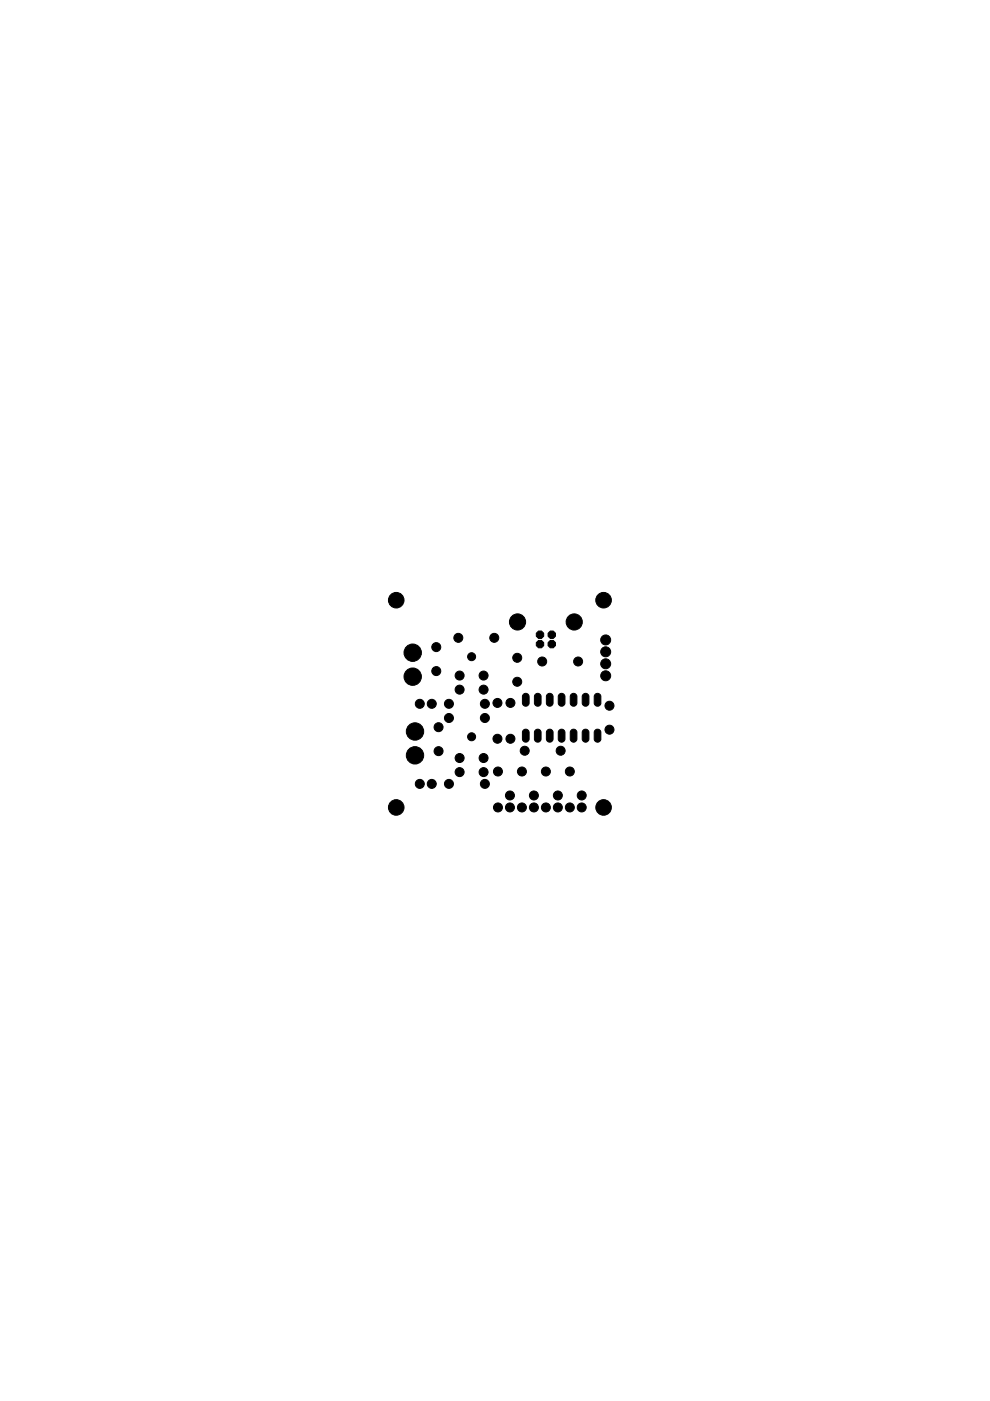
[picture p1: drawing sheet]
<svg xmlns="http://www.w3.org/2000/svg" width="210mm" height="297mm" viewBox="0 0 210 297" stroke-linecap="round" stroke-linejoin="round" font-family="sans-serif">
<g fill="#000" stroke="#000" stroke-width=".21">
<circle cx="84" cy="127.3" r="1.65"/>
<circle cx="87.5" cy="138.4" r="1.84"/>
<circle cx="92.5" cy="137.2" r=".95"/>
<circle cx="97.2" cy="135.2" r=".95"/>
<circle cx="100" cy="139.2" r=".85"/>
<circle cx="104.8" cy="135.2" r=".95"/>
<circle cx="109.7" cy="139.5" r=".95"/>
<circle cx="109.7" cy="131.9" r="1.71"/>
<circle cx="121.8" cy="131.9" r="1.71"/>
<circle cx="128" cy="127.3" r="1.65"/>
<circle cx="128.4" cy="135.7" r="1.06"/>
<circle cx="128.4" cy="138.2" r="1.06"/>
<circle cx="87.5" cy="143.5" r="1.84"/>
<circle cx="88" cy="155.1" r="1.84"/>
<circle cx="89" cy="149.2" r=".95"/>
<circle cx="91.5" cy="149.2" r=".95"/>
<circle cx="92.5" cy="142.3" r=".95"/>
<circle cx="93" cy="154.2" r=".95"/>
<circle cx="93" cy="159.3" r=".95"/>
<circle cx="95.2" cy="149.2" r=".95"/>
<circle cx="95.2" cy="152.2" r=".95"/>
<circle cx="97.5" cy="143.2" r=".95"/>
<circle cx="97.5" cy="146.2" r=".95"/>
<circle cx="100" cy="156.2" r=".85"/>
<circle cx="102.5" cy="143.2" r=".95"/>
<circle cx="102.5" cy="146.2" r=".95"/>
<circle cx="102.8" cy="152.2" r=".95"/>
<circle cx="102.8" cy="149.2" r=".95"/>
<circle cx="105.5" cy="149" r=".95"/>
<circle cx="105.5" cy="156.6" r=".95"/>
<circle cx="108.2" cy="149" r=".95"/>
<circle cx="108.2" cy="156.6" r=".95"/>
<circle cx="109.7" cy="144.5" r=".95"/>
<circle cx="111.3" cy="159.2" r=".95"/>
<circle cx="115" cy="140.3" r=".95"/>
<circle cx="118.9" cy="159.2" r=".95"/>
<circle cx="122.6" cy="140.3" r=".95"/>
<circle cx="128.4" cy="140.7" r="1.06"/>
<circle cx="128.4" cy="143.3" r="1.06"/>
<circle cx="129.2" cy="149.6" r=".95"/>
<circle cx="129.2" cy="154.7" r=".95"/>
<circle cx="84" cy="171.2" r="1.65"/>
<circle cx="88" cy="160.1" r="1.84"/>
<circle cx="89" cy="166.2" r=".95"/>
<circle cx="91.5" cy="166.2" r=".95"/>
<circle cx="95.2" cy="166.2" r=".95"/>
<circle cx="97.5" cy="163.7" r=".95"/>
<circle cx="97.5" cy="160.7" r=".95"/>
<circle cx="102.5" cy="163.7" r=".95"/>
<circle cx="102.5" cy="160.7" r=".95"/>
<circle cx="102.8" cy="166.2" r=".95"/>
<circle cx="105.6" cy="171.2" r=".95"/>
<circle cx="105.6" cy="163.6" r=".95"/>
<circle cx="108.1" cy="171.2" r=".95"/>
<circle cx="108.1" cy="168.7" r=".95"/>
<circle cx="110.7" cy="171.2" r=".95"/>
<circle cx="110.7" cy="163.6" r=".95"/>
<circle cx="113.2" cy="171.2" r=".95"/>
<circle cx="113.2" cy="168.7" r=".95"/>
<circle cx="115.7" cy="171.2" r=".95"/>
<circle cx="115.7" cy="163.6" r=".95"/>
<circle cx="118.3" cy="171.2" r=".95"/>
<circle cx="118.3" cy="168.7" r=".95"/>
<circle cx="120.8" cy="171.2" r=".95"/>
<circle cx="120.8" cy="163.6" r=".95"/>
<circle cx="123.3" cy="171.2" r=".95"/>
<circle cx="123.3" cy="168.7" r=".95"/>
<circle cx="128" cy="171.2" r="1.65"/>
</g>
<g fill="#000" stroke="#000" stroke-width=".21">
<path d="M110.9 154.9a.71 .71 0 0 1 .8-.3 .71 .71 0 0 1 .5 .6v1.5a.72 .72 0 0 1-.7 .7 .72 .72 0 0 1-.7-.7v-1.5zM110.9 147.3a.71 .71 0 0 1 .8-.3 .71 .71 0 0 1 .5 .6v1.5a.72 .72 0 0 1-.7 .6 .72 .72 0 0 1-.7-.6v-1.5zM113.5 154.9a.71 .71 0 0 1 .7-.3 .71 .71 0 0 1 .5 .6v1.5a.72 .72 0 0 1-.7 .7 .72 .72 0 0 1-.7-.7v-1.5zM113.5 147.3a.71 .71 0 0 1 .7-.3 .71 .71 0 0 1 .5 .6v1.5a.72 .72 0 0 1-.7 .6 .72 .72 0 0 1-.7-.6v-1.5zM116 154.9a.71 .71 0 0 1 .7-.3 .71 .71 0 0 1 .6 .6v1.5a.72 .72 0 0 1-.7 .7 .72 .72 0 0 1-.8-.7v-1.5zM116 147.3a.71 .71 0 0 1 .7-.3 .71 .71 0 0 1 .6 .6v1.5a.72 .72 0 0 1-.7 .6 .72 .72 0 0 1-.8-.6v-1.5zM118.5 154.9a.71 .71 0 0 1 .8-.3 .71 .71 0 0 1 .5 .6v1.5a.72 .72 0 0 1-.7 .7 .72 .72 0 0 1-.7-.7v-1.5zM118.5 147.3a.71 .71 0 0 1 .8-.3 .71 .71 0 0 1 .5 .6v1.5a.72 .72 0 0 1-.7 .6 .72 .72 0 0 1-.7-.6v-1.5zM121.1 154.9a.71 .71 0 0 1 .7-.3 .71 .71 0 0 1 .5 .6v1.5a.72 .72 0 0 1-.7 .7 .72 .72 0 0 1-.7-.7v-1.5zM121.1 147.3a.71 .71 0 0 1 .7-.3 .71 .71 0 0 1 .5 .6v1.5a.72 .72 0 0 1-.7 .6 .72 .72 0 0 1-.7-.6v-1.5zM123.6 154.9a.71 .71 0 0 1 .7-.3 .71 .71 0 0 1 .6 .6v1.5a.72 .72 0 0 1-.7 .7 .72 .72 0 0 1-.8-.7v-1.5zM123.6 147.3a.71 .71 0 0 1 .7-.3 .71 .71 0 0 1 .6 .6v1.5a.72 .72 0 0 1-.7 .6 .72 .72 0 0 1-.8-.6v-1.5z"/>
<path d="M126.1 154.9a.71 .71 0 0 1 .8-.3 .71 .71 0 0 1 .5 .6v1.5a.72 .72 0 0 1-.7 .7 .72 .72 0 0 1-.7-.7v-1.5zM126.1 147.3a.71 .71 0 0 1 .8-.3 .71 .71 0 0 1 .5 .6v1.5a.72 .72 0 0 1-.7 .6 .72 .72 0 0 1-.7-.6v-1.5z"/>
<circle cx="114.5" cy="134.6" r=".85"/>
<circle cx="114.5" cy="136.6" r=".85"/>
<circle cx="117" cy="136.6" r=".85"/>
<circle cx="117" cy="134.6" r=".85"/>
</g>
</svg>
